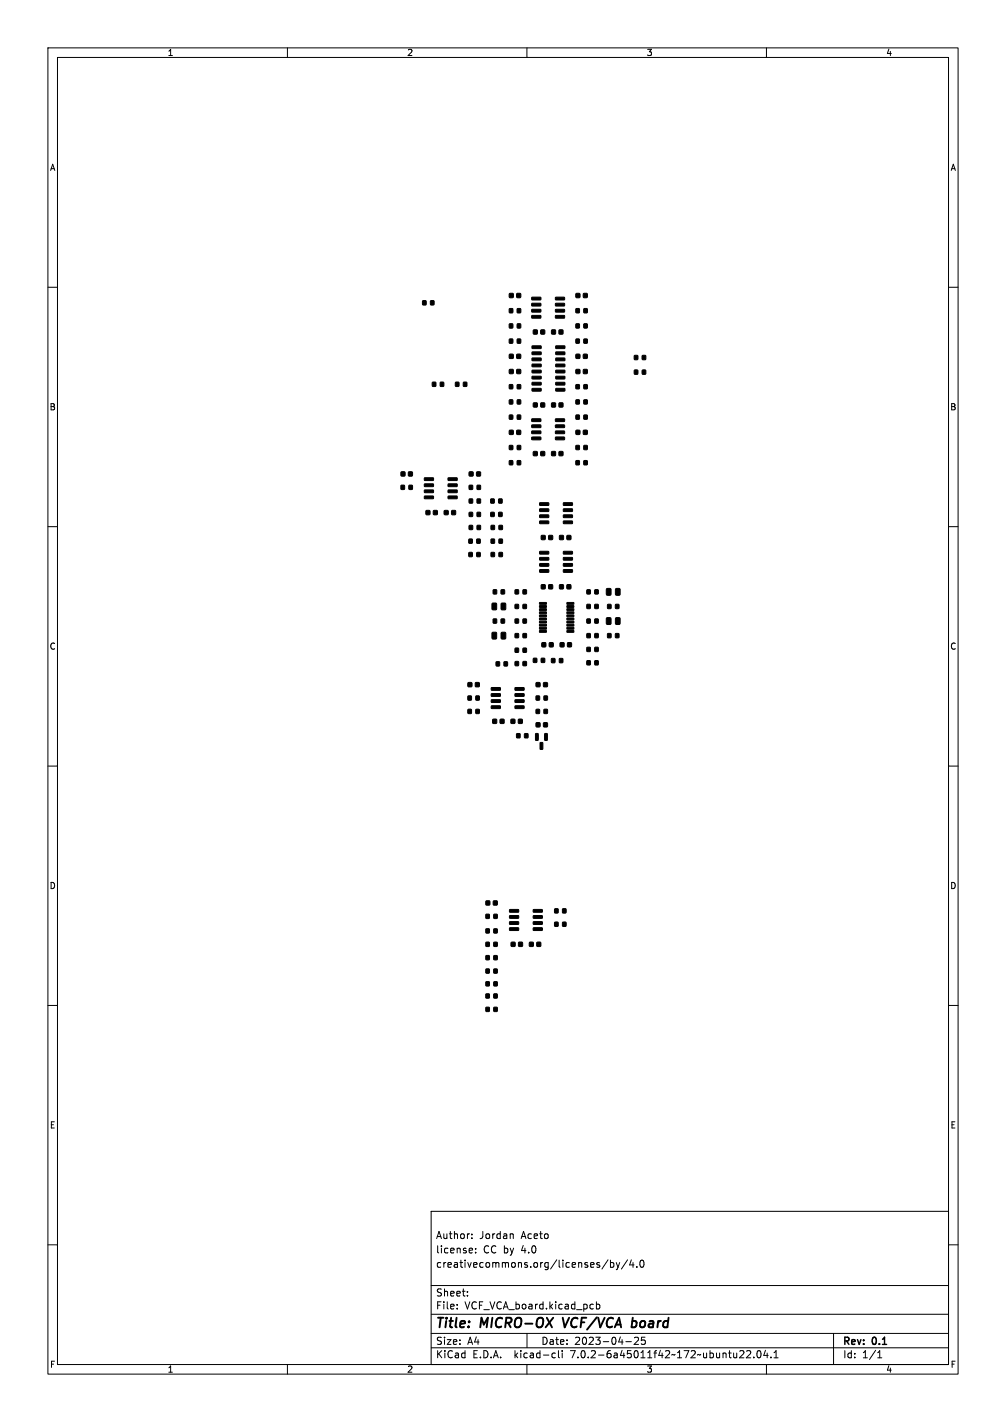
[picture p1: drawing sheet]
<svg xmlns="http://www.w3.org/2000/svg" width="210mm" height="297mm" viewBox="0 0 210 297" stroke-linecap="round" stroke-linejoin="round" font-family="sans-serif">
<defs><g id="words">
<g font-size="2.8">
<text x="91" y="277.8">Title:</text>
<text x="100.4" y="277.8">MICRO-OX</text>
<text x="118.2" y="277.8">VCF/VCA</text>
<text x="133.2" y="277.8">board</text>
</g>
<g font-size="2.1">
<text x="91" y="261.9">license:</text>
<text x="91" y="258.9">Author:</text>
<text x="100.1" y="258.9">Jordan</text>
<text x="100.9" y="261.9">CC by</text>
<text x="108.8" y="258.9">Aceto</text>
<text x="108.8" y="261.9">4.0</text>
<text x="91" y="264.9">creativecommons.org/licenses/by/4.0</text>
<text x="91" y="273.6">File:</text>
<text x="91" y="270.9">Sheet:</text>
<text x="97" y="273.6">VCF_VCA_board.kicad_pcb</text>
<text x="91" y="281">Size:</text>
<text x="97.6" y="281">A4</text>
<text x="113" y="281">Date:</text>
<text x="119.9" y="281">2023-04-25</text>
<text x="176" y="281.2">Rev:</text>
<text x="182.2" y="281.2">0.1</text>
<text x="91" y="283.8">KiCad</text>
<text x="98.7" y="283.8">E.D.A.</text>
<text x="107.4" y="283.8">kicad-cli</text>
<text x="119.2" y="283.8">7.0.2-6a45011f42~172~ubuntu22.04.1</text>
<text x="176" y="283.8">Id:</text>
<text x="180" y="283.8">1/1</text>
</g>
<g font-size="1.8">
<text x="35" y="11.8">1</text>
<text x="85" y="11.8">2</text>
<text x="135" y="11.8">3</text>
<text x="185" y="11.8">4</text>
<text x="10.4" y="35.8">A</text>
<text x="198.4" y="35.8">A</text>
<text x="10.3" y="85.8">B</text>
<text x="198.3" y="85.8">B</text>
<text x="10.3" y="135.8">C</text>
<text x="198.3" y="135.8">C</text>
<text x="10.3" y="185.8">D</text>
<text x="198.3" y="185.8">D</text>
<text x="10.4" y="235.8">E</text>
<text x="198.4" y="235.8">E</text>
<text x="10.4" y="285.8">F</text>
<text x="35" y="286.8">1</text>
<text x="85" y="286.8">2</text>
<text x="135" y="286.8">3</text>
<text x="185" y="286.8">4</text>
<text x="198.4" y="285.8">F</text>
</g>
</g></defs>
<g fill="none" stroke="#000" stroke-width=".21">
<path d="M10 10h190v277h-190zM12 12h186v273h-186zM60 10v2M110 10v2M160 10v2M10 60h2M198 60h2M10 110h2M198 110h2M10 160h2M198 160h2M10 210h2"/>
<path d="M198 210h2M10 260h2M90 253h108v32h-108zM98.5 258.6v.1M98.5 257.8v.1M106.9 257.7l.3 .2v.8M198 260h2M90 278.5h108M90 274.5h108M90 268.5h108M95.4 273.3v.1M95.4 272.5v.1"/>
<path d="M97.6 270.6v.1M97.6 269.8v.1M98.6 260.8l.1 .3-.8 .1M99.3 261.6v.1M99.3 260.8v.1M110 278.5v3M123.7 272.4l.2 .1M123.9 273.3l-.2 .1M124.5 271.9v1.5M124.5 272.5l.4-.1 .3 .3-.1 .6h-.6M126.9 263.1l-1.3 2M127.4 263.2v1.5"/>
<path d="M127.4 263.8l.5-.1 .3 .3-.2 .6h-.6M128.6 263.7l.4 1M129 264.7l-.4 .5M129.4 263.7l-.4 1M131 263.1l-1.3 2M131.8 263.1l-.4 1.1h1M132.2 263.7v1M132.4 279.4l.6-.1 .3 .4-.9 1.1h.9M132.9 264.6v.1M133.8 263.3l.1-.1a.8 .8 0 0 1 .6 .7 .8 .8 0 0 1-.6 .8 1 1 0 0 1-.1-1.4zM134.6 279.3h-.7v.7l.2-.1h.5l.1 .3-.1 .5-.2 .1-.5-.1M174 278.5v6.5"/>
<path d="M60 285v2M90 281.5h108M110 285v2M115.5 282.6l.4 .1M115.9 283.5l-.4 .1M116.6 282.1v1.3l.2 .2M117.4 282.1v.1M117.4 282.6v1M130.6 280.2h1.2M155 282.1l.3 .3-.1 .3-.8 .9h.9M155.9 282.2l.5-.1 .3 .4-.9 1.1h.9M157.4 283.5v.1"/>
<path d="M158.2 282.2l.2-.1a.8 .8 0 0 1 .5 .7 .8 .8 0 0 1-.5 .8 1 1 0 0 1-.2-1.4zM159.8 282l-.4 1.1h1M160 285v2M160.2 282.6v1M160.9 283.5v.1M161.6 283.6h.8M161.6 282.5l.4-.4v1.5M183.2 283.6h.9M183.2 282.5l.5-.4v1.5"/>
</g>
<path d="M117.5 275.2l.4 2M131.9 277.1l.5 .1M132.1 275.2l-.3 2M132.6 275.9l-.6 .1" fill="none" stroke="#000" stroke-width=".4"/>
<g fill="#000" stroke="#000" stroke-width=".21">
<path d="M88.2 62.8h.7v.9h-.7zM89.9 62.8h.7v.9h-.7zM95.1 79.8h.7v.9h-.7zM96.7 79.8h.7v.9h-.7zM106.3 67.7h.7v.8h-.7zM106.3 70.8h.7v.9h-.7zM106.3 64.5h.7v.8h-.7zM106.3 77.2h.8v.8h-.8zM106.3 74h.8v.8h-.8zM106.3 61.3h.8v.8h-.8zM108 67.7h.7v.8h-.7zM108 70.8h.7v.9h-.7z"/>
<path d="M107.9 77.2h.8v.8h-.8zM107.9 74h.8v.8h-.8zM108 64.5h.7v.8h-.7zM107.9 61.3h.8v.8h-.8zM111.4 68.9h.7v.9h-.7zM111 65.9h1.8l.1 .5-1.8 .1zM111 64.6h1.8l.1 .5-1.8 .1zM111 63.4l1.8-.1 .1 .5-1.8 .1zM111 62.1h1.8l.1 .5h-1.8zM111.1 78.6h1.8l.1 .5-1.9 .1zM111.1 77.3h1.8l.1 .5-1.9 .1zM111.1 76.1l1.8-.1 .1 .5-1.9 .1z"/>
<path d="M111.1 74.8h1.8l.1 .5h-1.9zM111.1 73.5h1.8l.1 .5-1.9 .1zM111.1 72.3l1.8-.1 .1 .5-1.9 .1zM112.9 68.9h.8v.9h-.8zM115.2 68.9h.7v.9h-.7zM116.7 68.9h.8v.9h-.8zM116 62.1h1.8l.1 .5h-1.9zM116 63.4l1.8-.1 .1 .5-1.9 .1zM116 64.6h1.8l.1 .5-1.9 .1zM116 65.9h1.8l.1 .5-1.9 .1zM116 72.3l1.8-.1 .1 .5-1.8 .1zM116 73.5h1.8l.1 .5-1.8 .1z"/>
<path d="M116 74.8h1.8l.1 .5h-1.8zM116 76.1l1.8-.1 .1 .5-1.8 .1zM116 77.3h1.8l.1 .5-1.8 .1zM116 78.6h1.8l.1 .5-1.8 .1zM120.3 74h.7v.8h-.7zM120.3 77.2h.7v.8h-.7zM120.2 70.8h.7v.9h-.7zM120.3 61.3h.7v.8h-.7zM120.2 64.5h.7v.8h-.7zM120.2 67.7h.7v.8h-.7zM121.8 74h.8v.8h-.8zM121.8 77.2h.8v.8h-.8z"/>
<path d="M121.8 61.3h.8v.8h-.8zM121.9 70.8h.7v.9h-.7zM121.9 64.5h.7v.8h-.7zM121.9 67.7h.7v.8h-.7zM132.4 74.3h.7v.8h-.7zM132.4 77.3h.7v.8h-.7zM134.1 74.3h.7v.8h-.7zM134.1 77.3h.7v.8h-.7zM83.7 98.6h.8v.8h-.8zM85.3 98.6h.8v.8h-.8zM90.3 79.8h.7v.9h-.7zM91.9 79.8h.7v.9h-.7z"/>
<path d="M98 98.6h.7v.8h-.7zM99.5 98.6h.8v.8h-.8zM106.3 93.1h.7v.8h-.7zM106.3 83.5h.7v.9h-.7zM106.3 96.2h.7v.9h-.7zM106.3 86.7h.7v.8h-.7zM106.3 80.4h.7v.8h-.7zM106.3 89.9h.8v.8h-.8zM108 93.1h.7v.8h-.7zM108 83.5h.7v.9h-.7zM108 96.2h.7v.9h-.7zM108 86.7h.7v.8h-.7z"/>
<path d="M107.9 89.9h.8v.8h-.8zM108 80.4h.7v.8h-.7zM111.4 84.2h.7v.8h-.7zM111.4 94.3h.7v.9h-.7zM111 91.3h1.8l.1 .5-1.8 .1zM111 90h1.8l.1 .5-1.8 .1zM111 88.8l1.8-.1 .1 .5-1.8 .1zM111 87.5h1.8l.1 .5h-1.8zM111.1 81.2l1.8-.1 .1 .5-1.9 .1zM111.1 79.9l1.8-.1 .1 .5-1.9 .1zM112.9 84.2h.8v.8h-.8zM112.9 94.3h.8v.9h-.8z"/>
<path d="M115.2 84.2h.7v.8h-.7zM115.2 94.3h.7v.9h-.7zM116.7 84.2h.8v.8h-.8zM116.7 94.3h.8v.9h-.8zM116 87.5h1.8l.1 .5h-1.9zM116 88.8l1.8-.1 .1 .5-1.9 .1zM116 90h1.8l.1 .5-1.9 .1zM116 91.3h1.8l.1 .5-1.9 .1zM116 79.9l1.8-.1 .1 .5-1.8 .1zM116 81.2l1.8-.1 .1 .5-1.8 .1zM120.2 80.4h.7v.8h-.7zM120.3 89.9h.7v.8h-.7z"/>
<path d="M120.2 96.2h.7v.9h-.7zM120.2 83.5h.7v.9h-.7zM120.2 93.1h.7v.8h-.7zM120.2 86.7h.7v.8h-.7zM121.8 89.9h.8v.8h-.8zM121.9 80.4h.7v.8h-.7zM121.9 96.2h.7v.9h-.7zM121.9 83.5h.7v.9h-.7zM121.9 93.1h.7v.8h-.7zM121.9 86.7h.7v.8h-.7zM83.7 101.4h.7v.8h-.7zM85.4 101.4h.7v.8h-.7z"/>
<path d="M88.9 106.7h.8v.8h-.8zM88.6 103.6h1.8l.1 .5-1.8 .1zM88.6 102.4l1.8-.1 .1 .5-1.8 .1zM88.6 101.1h1.8l.1 .5h-1.8zM88.6 99.8h1.8l.1 .5-1.8 .1zM90.5 106.7h.8v.8h-.8zM92.8 106.7h.7v.8h-.7zM94.3 106.7h.8v.8h-.8zM93.6 99.8h1.8l.1 .5-1.9 .1zM93.6 101.1h1.8l.1 .5h-1.9zM93.6 102.4l1.8-.1 .1 .5-1.9 .1zM93.6 103.6h1.8l.1 .5-1.9 .1z"/>
<path d="M98 101.4h.6v.8h-.6zM97.9 115.4h.7v.8h-.7zM97.9 112.6h.7v.8h-.7zM98 104.2h.6v.9h-.6zM98 109.8h.6v.8h-.6zM98 107h.6v.9h-.6zM99.6 101.4h.7v.8h-.7zM99.5 115.4h.7v.8h-.7zM99.5 112.6h.7v.8h-.7zM99.6 104.2h.7v.9h-.7zM99.6 109.8h.7v.8h-.7zM99.6 107h.7v.9h-.7z"/>
<path d="M102.5 104.2h.6v.9h-.6zM102.5 107h.6v.9h-.6zM102.5 112.6h.7v.8h-.7zM102.5 115.4h.7v.8h-.7zM102.5 109.8h.7v.8h-.7zM104.1 104.2h.7v.9h-.7zM104.1 107h.7v.9h-.7zM104.2 112.6h.7v.8h-.7zM104.2 115.4h.7v.8h-.7zM104.2 109.8h.7v.8h-.7zM113 111.9h.8v.8h-.8zM112.7 108.8h1.8l.1 .5-1.9 .1z"/>
<path d="M112.7 107.6l1.8-.1 .1 .5-1.9 .1zM112.7 106.3h1.8l.1 .5h-1.9zM112.7 105h1.8l.1 .5-1.9 .1zM112.7 119h1.8l.1 .5h-1.9zM112.7 117.7h1.8l.1 .5-1.9 .1zM112.7 116.5l1.8-.1 .1 .5-1.9 .1zM112.7 115.2h1.8l.1 .5h-1.9zM114.6 111.9h.7v.8h-.7zM116.8 111.9h.8v.8h-.8zM118.4 111.9h.7v.8h-.7zM117.6 105h1.8l.1 .5-1.8 .1zM117.6 106.3h1.8l.1 .5h-1.8z"/>
<path d="M117.6 107.6l1.8-.1 .1 .5-1.8 .1zM117.6 108.8h1.8l.1 .5-1.8 .1zM117.6 115.2h1.8l.1 .5h-1.8zM117.6 116.5l1.8-.1 .1 .5-1.8 .1zM117.6 117.7h1.8l.1 .5-1.8 .1zM117.6 119h1.8l.1 .5h-1.8zM103.6 138.2h.7v.9h-.7zM102.8 126l.6-.1 .3 .2v1l-.2 .3h-.6l-.2-.2zM102.8 132.1l.6-.1 .3 .2v1l-.2 .3h-.6l-.2-.2zM103 123.2h.7v.8h-.7zM103 129.3h.7v.8h-.7zM105.2 138.2h.7v.9h-.7z"/>
<path d="M104.6 123.2h.7v.8h-.7zM104.6 129.3h.7v.8h-.7zM104.7 126l.6-.1 .3 .2v1l-.2 .3h-.6l-.2-.2zM104.7 132.1l.6-.1 .3 .2v1l-.2 .3h-.6l-.2-.2zM107.5 123.2h.7v.8h-.7zM107.5 129.3h.7v.8h-.7zM107.5 138.2h.7v.8h-.7zM107.5 126.2h.7v.9h-.7zM107.5 132.3h.7v.9h-.7zM107.5 135.4h.7v.8h-.7zM109.2 123.2h.7v.8h-.7zM109.2 129.3h.7v.8h-.7z"/>
<path d="M109.2 138.2h.7v.8h-.7zM109.2 126.2h.7v.9h-.7zM109.2 132.3h.7v.9h-.7zM109.2 135.4h.7v.8h-.7zM111.4 137.5h.6v.8h-.6zM113 137.5h.7v.8h-.7zM113 122.1h.8v.9h-.8zM113.1 134.3h.8v.8h-.8zM112.6 131.7h1.4l.1 .3-1.4 .1zM112.6 131.1l1.4-.1 .1 .4h-1.4zM112.6 130.4h1.4l.1 .3-1.4 .1zM112.6 129.8l1.4-.1 .1 .4h-1.4z"/>
<path d="M112.6 129.1h1.4l.1 .3-1.4 .1zM112.6 128.5l1.4-.1 .1 .4h-1.4zM112.6 127.8h1.4l.1 .3-1.4 .1zM112.6 127.2l1.4-.1 .1 .4h-1.4zM112.6 126.5h1.4l.1 .3-1.4 .1zM112.6 125.9l1.4-.1 .1 .4h-1.4zM115.1 137.6h.7v.8h-.7zM114.6 122.1h.7v.9h-.7zM114.7 134.3h.8v.8h-.8zM116.8 137.6h.7v.8h-.7zM116.8 122.1h.8v.9h-.8zM117 134.3h.7v.8h-.7z"/>
<path d="M118.4 122.1h.7v.9h-.7zM118.5 134.3h.8v.8h-.8zM118.4 125.9l1.3-.1 .1 .4h-1.4zM118.4 126.5h1.3l.1 .3-1.4 .1zM118.4 127.2l1.3-.1 .1 .4h-1.4zM118.4 127.8h1.3l.1 .3-1.4 .1zM118.4 128.5l1.3-.1 .1 .4h-1.4zM118.4 129.1h1.3l.1 .3-1.4 .1zM118.4 129.8l1.3-.1 .1 .4h-1.4zM118.4 130.4h1.3l.1 .3-1.4 .1zM118.4 131.1l1.3-.1 .1 .4h-1.4zM118.4 131.7h1.3l.1 .3-1.4 .1z"/>
<path d="M122.5 123.2h.7v.8h-.7zM122.5 129.3h.7v.8h-.7zM122.5 135.2h.7v.9h-.7zM122.5 132.3h.7v.9h-.7zM122.5 138h.7v.8h-.7zM122.5 126.2h.7v.9h-.7zM124.2 123.2h.7v.8h-.7zM124.2 129.3h.7v.8h-.7zM124.2 135.2h.7v.9h-.7zM124.2 132.3h.7v.9h-.7zM124.2 138h.7v.8h-.7zM124.2 126.2h.7v.9h-.7z"/>
<path d="M126.6 129.1l.7-.1 .2 .1 .1 1.1-.2 .2h-.6l-.2-.1zM126.6 123l.7-.1 .2 .1 .1 1.1-.2 .2h-.6l-.2-.1zM126.8 126.2h.7v.9h-.7zM126.8 132.3h.7v.9h-.7zM128.5 126.2h.7v.9h-.7zM128.5 132.3h.7v.9h-.7zM128.5 129.1l.7-.1 .2 .1 .1 1.1-.2 .2h-.6l-.2-.1zM128.5 123l.7-.1 .2 .1 .1 1.1-.2 .2h-.6l-.2-.1zM97.7 148.2h.7v.8h-.7zM97.7 145.4h.7v.8h-.7zM97.7 142.6h.8v.8h-.8zM99.4 148.2h.6v.8h-.6z"/>
<path d="M99.4 145.4h.6v.8h-.6zM99.3 142.6h.7v.8h-.7zM102.9 150.2h.7v.9h-.7zM102.6 147.4h1.8l.1 .5-1.9 .1zM102.6 146.2l1.8-.1 .1 .5-1.9 .1zM102.6 144.9h1.8l.1 .5h-1.9zM102.6 143.6h1.8l.1 .5-1.9 .1zM104.4 150.2h.8v.9h-.8zM106.7 150.2h.8v.9h-.8zM107.9 153.3h.6v.8h-.6zM108.2 150.2h.8v.9h-.8zM107.5 143.6h1.8l.1 .5-1.8 .1z"/>
<path d="M107.5 144.9h1.8l.1 .5h-1.8zM107.5 146.2l1.8-.1 .1 .5-1.8 .1zM107.5 147.4h1.8l.1 .5-1.8 .1zM109.5 153.3h.7v.8h-.7zM111.9 145.4h.7v.8h-.7zM111.9 142.6h.8v.8h-.8zM111.9 148.2h.7v.8h-.7zM111.9 151h.8v.8h-.8zM111.8 153.2l.6 .1-.1 1.4-.5-.1zM112.8 155.1l.5 .1-.1 1.3-.5-.1zM113.5 142.6h.8v.8h-.8zM113.5 151h.8v.8h-.8z"/>
<path d="M113.6 145.4h.7v.8h-.7zM113.6 148.2h.7v.8h-.7zM113.7 153.2l.6 .1-.1 1.4-.5-.1zM101.5 188.2h.7v.8h-.7zM101.4 191h.7v.8h-.7zM101.4 196.8h.7v.8h-.7zM101.4 194h.7v.9h-.7zM103 188.2h.8v.8h-.8zM103.1 191h.7v.8h-.7zM103.1 196.8h.7v.8h-.7zM103.1 194h.7v.9h-.7zM106.7 196.8h.8v.8h-.8z"/>
<path d="M106.4 193.8h1.8l.1 .5h-1.9zM106.4 192.5h1.8l.1 .5-1.9 .1zM106.4 191.3l1.8-.1 .1 .5-1.9 .1zM106.4 190h1.8l.1 .5h-1.9zM108.3 196.8h.7v.8h-.7zM110.5 196.8h.8v.8h-.8zM112.1 196.8h.8v.8h-.8zM111.3 190h1.9v.5h-1.8zM111.3 191.3l1.9-.1v.5l-1.8 .1zM111.3 192.5h1.9v.5l-1.8 .1zM111.3 193.8h1.9v.5h-1.8zM115.8 189.8h.7v.9h-.7z"/>
<path d="M115.8 192.6h.7v.9h-.7zM117.5 189.8h.6v.9h-.6zM117.5 192.6h.6v.9h-.6zM101.4 210.4h.7v.8h-.7zM101.4 207.6h.7v.8h-.7zM101.4 205.1h.7v.8h-.7zM101.4 199.6h.7v.8h-.7zM101.4 202.4h.7v.8h-.7zM103.1 210.4h.7v.8h-.7zM103.1 207.6h.7v.8h-.7zM103.1 205.1h.7v.8h-.7zM103.1 199.6h.7v.8h-.7z"/>
<path d="M103.1 202.4h.7v.8h-.7z"/>
</g>
<use href="#words"/>
</svg>
